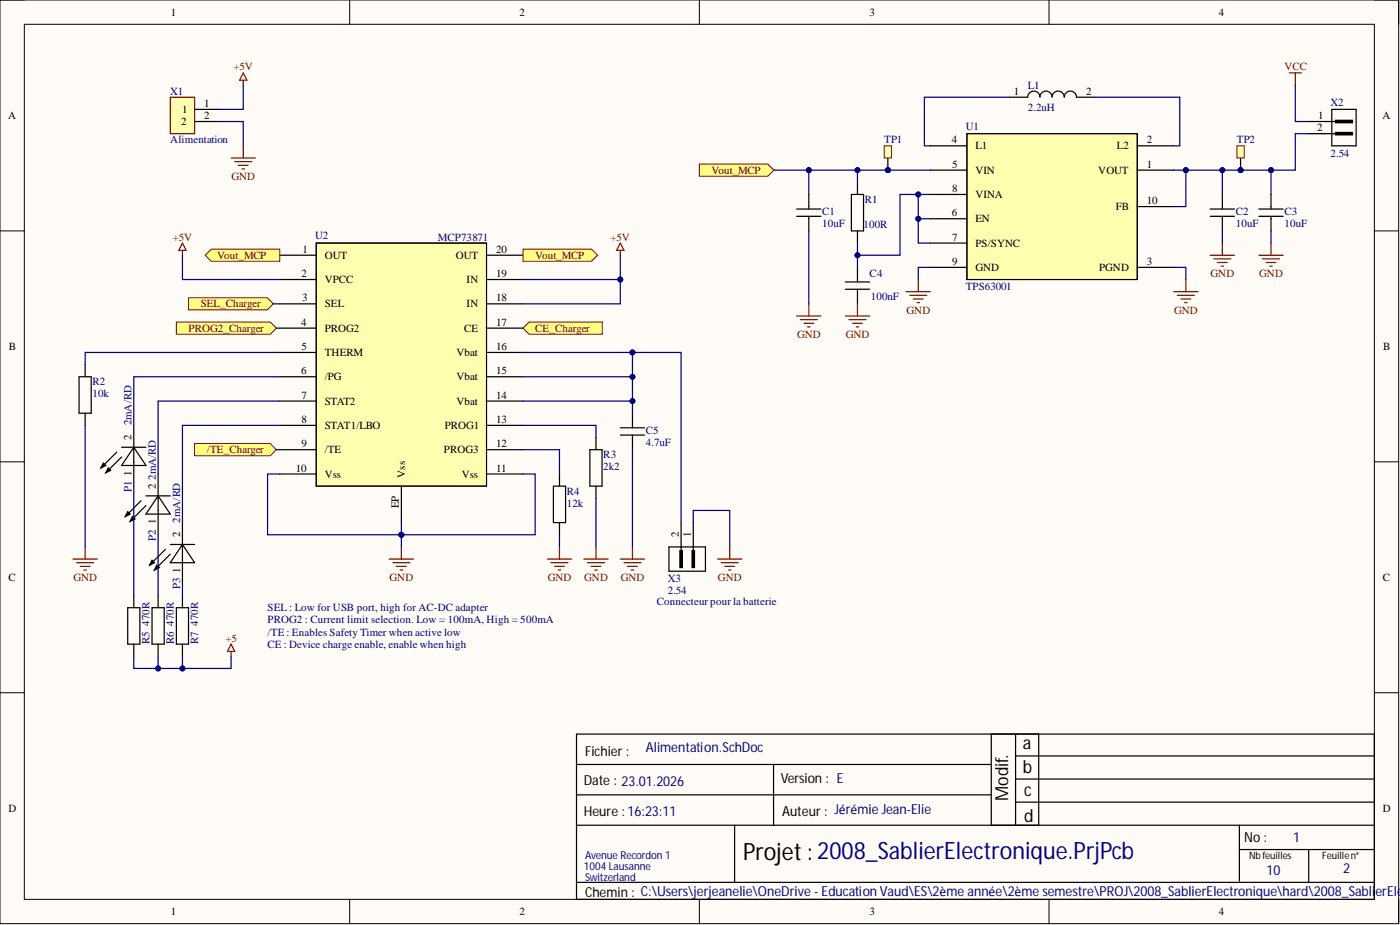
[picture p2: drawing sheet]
<svg xmlns="http://www.w3.org/2000/svg" width="292mm" height="193mm" viewBox="0 0 292 193" stroke-linecap="round" stroke-linejoin="round" font-family="sans-serif">
<defs><g id="words">
<text font-size="5" x="155" y="179.4">Projet: 2008_SablierElectronique.PrjPcb</text>
<g font-size="3.7">
<text x="213.4" y="156.2">a</text>
<text x="213.4" y="161.3">b</text>
<text x="210.4" y="167.1" transform="rotate(-90 210.4 167.1)">Modif.</text>
<text x="213.7" y="166.1">c</text>
<text x="213.7" y="171.4">d</text>
</g>
<g font-size="2.9">
<text x="122.1" y="157.7">Fichier :</text>
<text x="121.8" y="163.8">Date : 23.01.2026</text>
<text x="162.9" y="163.3">Version : E</text>
<text x="121.8" y="170.1">Heure : 16:23:11</text>
<text x="163.2" y="170.1">Auteur : Jérémie Jean-Elie</text>
<text x="259.6" y="175.7">No :</text>
<text x="122.1" y="187.1">Chemin : C:\Users\jerjeanelie\OneDrive - Education Vaud\ES\2ème année\2ème semestre\PROJ\2008_SablierElectronique\hard\2008_SablierElec</text>
</g>
<g font-size="2.9" fill="#000080">
<text x="134.7" y="156.9">Alimentation.SchDoc</text>
<text x="269.8" y="175.7">1</text>
<text x="264.3" y="182.6">10</text>
<text x="280.2" y="182">2</text>
</g>
<g font-size="2.3">
<text x="35.6" y="3.3">1</text>
<text x="108.4" y="3.3">2</text>
<text x="181.4" y="3.3">3</text>
<text x="254.3" y="3.3">4</text>
<text x="38" y="23.6">1</text>
<text x="42.6" y="22.3">1</text>
<text x="211.6" y="19.8">1</text>
<text x="226.6" y="19.8">2</text>
<text x="1.7" y="24.8">A</text>
<text x="37.8" y="26.1">2</text>
<text x="42.6" y="24.8">2</text>
<text x="198.6" y="29.9">4</text>
<text x="239.3" y="29.9">2</text>
<text x="274.8" y="27.4">2</text>
<text x="275" y="24.8">1</text>
<text x="288.4" y="24.8">A</text>
<text x="198.7" y="35">5</text>
<text x="203.5" y="31.2">L1</text>
<text x="233" y="31.2">L2</text>
<text x="239.3" y="35">1</text>
<text x="198.7" y="40.1">8</text>
<text x="203.5" y="36.3">VIN</text>
<text x="203.5" y="41.3">VINA</text>
<text x="229.1" y="36.3">VOUT</text>
<text x="198.6" y="45.1">6</text>
<text x="203.5" y="46.4">EN</text>
<text x="232.8" y="43.9">FB</text>
<text x="239.3" y="42.6">10</text>
<text x="63.1" y="52.7">1</text>
<text x="103.5" y="52.7">20</text>
<text x="198.7" y="50.2">7</text>
<text x="203.5" y="51.5">PS/SYNC</text>
<text x="62.9" y="57.8">2</text>
<text x="67.8" y="54">OUT</text>
<text x="67.8" y="59.1">VPCC</text>
<text x="95.1" y="54">OUT</text>
<text x="97.4" y="59.1">IN</text>
<text x="103.5" y="57.8">19</text>
<text x="198.7" y="55.3">9</text>
<text x="203.5" y="56.5">GND</text>
<text x="229.3" y="56.5">PGND</text>
<text x="239.3" y="55.3">3</text>
<text x="63" y="62.9">3</text>
<text x="67.8" y="64.1">SEL</text>
<text x="97.4" y="64.1">IN</text>
<text x="103.5" y="62.9">18</text>
<text x="62.8" y="67.9">4</text>
<text x="67.8" y="69.2">PROG2</text>
<text x="96.9" y="69.2">CE</text>
<text x="103.5" y="67.9">17</text>
<text x="1.9" y="73">B</text>
<text x="62.9" y="73">5</text>
<text x="67.8" y="74.3">THERM</text>
<text x="95.2" y="74.3">Vbat</text>
<text x="103.5" y="73">16</text>
<text x="288.6" y="73">B</text>
<text x="62.8" y="78.1">6</text>
<text x="62.9" y="83.2">7</text>
<text x="67.8" y="79.4">/PG</text>
<text x="95.2" y="79.4">Vbat</text>
<text x="103.5" y="83.2">14</text>
<text x="103.5" y="78.1">15</text>
<text x="62.9" y="88.2">8</text>
<text x="67.8" y="84.4">STAT2</text>
<text x="67.8" y="89.5">STAT1/LBO</text>
<text x="92.8" y="89.5">PROG1</text>
<text x="95.2" y="84.4">Vbat</text>
<text x="103.5" y="88.2">13</text>
<text x="27.4" y="91.8" transform="rotate(-90 27.4 91.8)">2</text>
<text x="62.9" y="93.3">9</text>
<text x="67.8" y="94.6">/TE</text>
<text x="92.6" y="94.6">PROG3</text>
<text x="103.5" y="93.3">12</text>
<text x="27.4" y="99.2" transform="rotate(-90 27.4 99.2)">1</text>
<text x="32.5" y="101.9" transform="rotate(-90 32.5 101.9)">2</text>
<text x="61.7" y="98.4">10</text>
<text x="67.8" y="99.6">Vss</text>
<text x="84.5" y="99.6" transform="rotate(-90 84.5 99.6)">Vss</text>
<text x="96.3" y="99.6">Vss</text>
<text x="103.5" y="98.4">11</text>
<text x="83.2" y="106.1" transform="rotate(-90 83.2 106.1)">EP</text>
<text x="32.5" y="109.4" transform="rotate(-90 32.5 109.4)">1</text>
<text x="37.6" y="112.1" transform="rotate(-90 37.6 112.1)">2</text>
<text x="141.6" y="112.1" transform="rotate(-90 141.6 112.1)">2</text>
<text x="144.1" y="112.1" transform="rotate(-90 144.1 112.1)">1</text>
<text x="37.6" y="119.5" transform="rotate(-90 37.6 119.5)">1</text>
<text x="1.8" y="121.2">C</text>
<text x="288.5" y="121.2">C</text>
<text x="1.8" y="169.4">D</text>
<text x="288.5" y="169.4">D</text>
<text x="35.6" y="190.9">1</text>
<text x="108.4" y="190.9">2</text>
<text x="181.4" y="190.9">3</text>
<text x="254.3" y="190.9">4</text>
</g>
<g font-size="2.3" fill="#800000">
<text x="48.7" y="14.7">+5V</text>
<text x="268" y="14.7">VCC</text>
<text x="48.3" y="37.5">GND</text>
<text x="148.5" y="36.3">Vout_MCP</text>
<text x="36" y="50.2">+5V</text>
<text x="127.4" y="50.2">+5V</text>
<text x="45.3" y="54">Vout_MCP</text>
<text x="111.7" y="54">Vout_MCP</text>
<text x="252.6" y="57.8">GND</text>
<text x="262.7" y="57.8">GND</text>
<text x="41.9" y="64.1">SEL_Charger</text>
<text x="189.1" y="65.4">GND</text>
<text x="245" y="65.4">GND</text>
<text x="39.3" y="69.2">PROG2_Charger</text>
<text x="111.7" y="69.2">CE_Charger</text>
<text x="166.3" y="70.5">GND</text>
<text x="176.5" y="70.5">GND</text>
<text x="43.1" y="94.6">/TE_Charger</text>
<text x="15.3" y="121.2">GND</text>
<text x="81.3" y="121.2">GND</text>
<text x="114.3" y="121.2">GND</text>
<text x="121.9" y="121.2">GND</text>
<text x="129.5" y="121.2">GND</text>
<text x="149.8" y="121.2">GND</text>
<text x="47" y="133.9">+5</text>
</g>
<g font-size="2.3" fill="#000080">
<text x="35.5" y="19.8">X1</text>
<text x="214.4" y="18.5">L1</text>
<text x="214.4" y="23.1">2.2uH</text>
<text x="277.6" y="22.1">X2</text>
<text x="35.5" y="29.9">Alimentation</text>
<text x="184.5" y="29.9">TP1</text>
<text x="201.5" y="27.1">U1</text>
<text x="258.1" y="29.9">TP2</text>
<text x="277.6" y="32.7">2.54</text>
<text x="171.5" y="44.9">C1</text>
<text x="171.5" y="47.4">10uF</text>
<text x="180.2" y="47.7">100R</text>
<text x="180.4" y="42.3">R1</text>
<text x="257.8" y="44.9">C2</text>
<text x="257.8" y="47.4">10uF</text>
<text x="268" y="44.9">C3</text>
<text x="268" y="47.4">10uF</text>
<text x="65.7" y="49.9">U2</text>
<text x="91.4" y="50.2">MCP73871</text>
<text x="181.4" y="57.8">C4</text>
<text x="181.7" y="62.6">100nF</text>
<text x="201.5" y="60.6">TPS63001</text>
<text x="19.3" y="80.4">R2</text>
<text x="19.3" y="82.9">10k</text>
<text x="27.4" y="88.7" transform="rotate(-90 27.4 88.7)">2mA/RD</text>
<text x="125.9" y="95.6">R3</text>
<text x="134.7" y="90.5">C5</text>
<text x="134.7" y="93">4.7uF</text>
<text x="32.5" y="100.1" transform="rotate(-90 32.5 100.1)">2mA/RD</text>
<text x="125.9" y="98.1">2k2</text>
<text x="27.4" y="102.7" transform="rotate(-90 27.4 102.7)">P1</text>
<text x="118.3" y="103.2">R4</text>
<text x="118.3" y="105.7">12k</text>
<text x="32.5" y="112.8" transform="rotate(-90 32.5 112.8)">P2</text>
<text x="37.6" y="109" transform="rotate(-90 37.6 109)">2mA/RD</text>
<text x="37.6" y="123" transform="rotate(-90 37.6 123)">P3</text>
<text x="139.3" y="121.4">X3</text>
<text x="139.3" y="124">2.54</text>
<text x="31.2" y="130.6" transform="rotate(-90 31.2 130.6)">470R</text>
<text x="36.3" y="130.6" transform="rotate(-90 36.3 130.6)">470R</text>
<text x="41.4" y="130.6" transform="rotate(-90 41.4 130.6)">470R</text>
<text x="55.8" y="127.5">SEL: Low for USB port, high for AC-DC adapter</text>
<text x="55.8" y="130.1">PROG2 : Current limit selection. Low = 100mA, High = 500mA</text>
<text x="137" y="126.3">Connecteur pour la batterie</text>
<text x="31.2" y="134.4" transform="rotate(-90 31.2 134.4)">R5</text>
<text x="36.3" y="134.4" transform="rotate(-90 36.3 134.4)">R6</text>
<text x="41.4" y="134.4" transform="rotate(-90 41.4 134.4)">R7</text>
<text x="55.8" y="132.6">/TE : Enables Safety Timer when active low</text>
<text x="55.8" y="135.1">CE : Device charge enable, enable when high</text>
<text x="122.1" y="179.2">Avenue Recordon 1</text>
<text x="121.8" y="181.5">1004Lausanne</text>
<text x="122.1" y="183.7">Switzerland</text>
</g>
<g font-size="2.1">
<text x="260.6" y="179.2">Nbfeuilles</text>
<text x="275.8" y="179.2">Feuillen°</text>
</g>
</g></defs>
<path d="M0 0h291.8v192.7h-291.8z" fill-rule="evenodd" fill="#fffcf8"/>
<path d="M0 0h291.8v192.7h-291.8z" fill="none" stroke="#000" stroke-width=".21"/>
<path d="M5.1 5.1h281.7v182.5h-281.7z" fill-rule="evenodd" fill="#fffcf8"/>
<g fill="none" stroke="#000" stroke-width=".21">
<path d="M0 0h5.1M73 0v5.1M145.9 0v5.1M218.9 0v5.1M286.8 0h5v5.1M5.1 5.1h281.7v182.5h-281.7zM0 48.2h5.1M286.8 48.2h5M0 96.3h5.1M286.8 96.3h5M0 144.5h5.1M286.8 144.5h5"/>
<path d="M73 187.6v5.1M145.9 187.6v5.1M218.9 187.6v5.1M291.8 187.6v5.1"/>
</g>
<g fill="none" stroke="#000" stroke-width=".25">
<path d="M120.3 153.1h166.5v34.5h-166.5zM120.3 159.5h86.5M161.4 159.5v12.7M206.8 153.1v19.1M211.9 153.1v19.1M211.9 157.7h74.9M216.7 153.1v19.1M120.3 172.2h166.5M120.3 165.8h86.5M153.3 172.2v11.9M211.9 162.5h74.9M211.9 167.3h74.9"/>
<path d="M258.6 172.2v11.6M258.6 177.2h28.2M273 177.2v6.9M120.3 184.1h166.5"/>
</g>
<path d="M50.8 15.2l.7 1.5h-1.5zM50.8 16.7v1M269 15.2h2.5M270.3 15.2v2.5" fill="none" stroke="#800000" stroke-width=".25"/>
<path d="M35.5 20.3h5.1v7.6h-5.1z" fill-rule="evenodd" fill="#ffffb0"/>
<path d="M35.5 20.3h5.1v7.6h-5.1zM48.2 33h5.1M49 33.7h3.5M49.7 34.5h2.1M50.5 35.2h.5M50.8 30.4v2.6" fill="none" stroke="#800000" stroke-width=".25"/>
<path d="M40.6 22.8h5.1M40.6 25.4h5.1" fill="none" stroke="#000" stroke-width=".25"/>
<path d="M66 50.7h35.5v50.7h-35.5z" fill-rule="evenodd" fill="#ffffb0"/>
<path d="M66 50.7h35.5v50.7h-35.5z" fill="none" stroke="#800000" stroke-width=".21"/>
<g fill="none" stroke="#000" stroke-width=".25">
<path d="M58.4 53.2h7.6M58.4 58.3h7.6M66 50.7h35.5v50.7h-35.5zM101.5 53.2h7.6M101.5 58.3h7.6M58.4 63.4h7.6M58.4 68.5h7.6M58.4 73.5h7.6M58.4 78.6h7.6M101.5 63.4h7.6M101.5 68.5h7.6M101.5 73.5h7.6"/>
<path d="M101.5 78.6h7.6M58.4 83.7h7.6M58.4 88.7h7.6M58.4 93.8h7.6M58.4 98.9h7.6M101.5 83.7h7.6M101.5 88.7h7.6M101.5 93.8h7.6M101.5 98.9h7.6M83.7 101.4v7.6"/>
</g>
<path d="M81.2 116.6h5.1M82 117.4h3.5M82.7 118.2h2.1M83.5 118.9h.5M83.7 114.1v2.5" fill="none" stroke="#800000" stroke-width=".25"/>
<path d="M109.1 52h14.3l1.3 1.2-1.3 1.3h-14.3z" fill-rule="evenodd" fill="#ffff80"/>
<path d="M109.1 52h14.3l1.3 1.2-1.3 1.3h-14.3z" fill="none" stroke="#800000" stroke-width=".21"/>
<path d="M145.9 34.2h14.3l1.3 1.3-1.3 1.3h-14.3z" fill-rule="evenodd" fill="#ffff80"/>
<path d="M145.9 34.2h14.3l1.3 1.3-1.3 1.3h-14.3z" fill="none" stroke="#800000" stroke-width=".21"/>
<path d="M42.8 53.2l1.3-1.2h14.3v2.5h-14.3z" fill-rule="evenodd" fill="#ffff80"/>
<path d="M42.8 53.2l1.3-1.2h14.3v2.5h-14.3z" fill="none" stroke="#800000" stroke-width=".21"/>
<g fill="none" stroke="#000" stroke-width=".25">
<path d="M16.5 78.6h2.5v7.6h-2.5zM17.8 76.1v2.5M17.8 86.2v2.5M21.6 96.6l.5 .5-1 .5zM22.6 97.6l.5 .5-1 .5zM24.4 94.3l-3.3 3.3M25.4 95.3l-3.3 3.3M25.4 93.3h5.1M27.9 88.7v12.7M27.9 93.3l2.6 3.8h-5.1zM33 98.9v12.7M123.1 93.8h2.5v7.6h-2.5z"/>
<path d="M124.3 91.3v2.5M129.4 90.8h5.1M129.4 89.2h5.1M132 86.2v3M132 90.8v3M26.6 106.7l.6 .5-1.1 .6zM27.7 107.8l.5 .5-1 .5zM29.4 104.5l-3.3 3.3M30.5 105.5l-3.3 3.3M30.5 103.4h5M31.7 116.9l.5 .5-1 .5zM32.7 117.9l.5 .5-1 .5z"/>
<path d="M33 103.4l2.5 3.8h-5zM34.5 114.6l-3.3 3.3M35.5 115.6l-3.3 3.3M35.5 113.6h5.1M38.1 109v12.7M38.1 113.6l2.5 3.8h-5.1zM124.3 101.4v2.6M139.6 114.1h7.6v5.1h-7.6zM141.9 114.9h.5v3.5h-.5zM142.1 109v6.9M144.4 114.9h.5v3.5h-.5zM144.6 109v6.9"/>
<path d="M26.6 126.8h2.6v7.6h-2.6zM27.9 124.2v2.6M27.9 134.4v2.5M31.7 126.8h2.6v7.6h-2.6zM33 124.2v2.6M33 134.4v2.5M36.8 126.8h2.5v7.6h-2.5zM38.1 124.2v2.6M38.1 134.4v2.5"/>
</g>
<g fill="none" stroke="#800000" stroke-width=".25">
<path d="M38.1 50.7l.7 1.5h-1.5zM38.1 52.2v1M129.4 50.7l.8 1.5h-1.5zM129.4 52.2v1M15.2 116.6h5.1M16 117.4h3.5M16.7 118.2h2.1M17.5 118.9h.5M17.8 114.1v2.5M121.8 116.6h5.1M122.6 117.4h3.5M123.3 118.2h2.1"/>
<path d="M124.1 118.9h.5M124.3 114.1v2.5M129.4 116.6h5.1M130.2 117.4h3.5M130.9 118.2h2.1M131.7 118.9h.5M132 114.1v2.5M149.7 116.6h5.1M150.5 117.4h3.5M151.2 118.2h2.1M152 118.9h.5M152.3 114.1v2.5"/>
<path d="M48.2 134.4l.8 1.5h-1.5zM48.2 135.9v1"/>
</g>
<g fill="#000">
<path d="M21.6 96.6l.5 .5-1 .5zM22.6 97.6l.5 .5-1 .5zM26.6 106.7l.6 .5-1.1 .6zM27.7 107.8l.5 .5-1 .5zM31.7 116.9l.5 .5-1 .5zM32.7 117.9l.5 .5-1 .5z"/>
<path d="M141.9 114.9h.5v3.5h-.5z" fill-rule="evenodd"/>
<path d="M144.4 114.9h.5v3.5h-.5z" fill-rule="evenodd"/>
</g>
<path d="M201.7 27.9h35.6v30.4h-35.6z" fill-rule="evenodd" fill="#ffffb0"/>
<path d="M201.7 27.9h35.6v30.4h-35.6z" fill="none" stroke="#800000" stroke-width=".21"/>
<g fill="none" stroke="#000" stroke-width=".25">
<path d="M178.9 38v2.6M194.1 30.4h7.6M194.1 35.5h7.6M201.7 27.9h35.6v30.4h-35.6zM237.3 30.4h7.6M237.3 35.5h7.6M166.2 45.1h5.1M166.2 43.6h5.1M168.8 40.6v3M168.8 45.1v3.1M176.4 58.8h5M177.6 40.6h2.6v7.6h-2.6z"/>
<path d="M178.9 48.2v2.5M178.9 55.8v3M194.1 40.6h7.6M194.1 45.6h7.6M194.1 50.7h7.6M194.1 55.8h7.6M237.3 55.8h7.6M237.3 43.1h7.6M252.5 45.1h5.1M252.5 43.6h5.1M255 40.6v3M255 45.1v3.1"/>
<path d="M262.6 45.1h5.1M262.6 43.6h5.1M265.2 40.6v3M265.2 45.1v3.1M176.4 60.3h5M178.9 60.3v3.1"/>
</g>
<g fill="none" stroke="#800000" stroke-width=".25">
<path d="M191.6 58.3v2.5M247.4 58.3v2.5M252.5 53.2h5.1M253.3 54h3.5M254 54.8h2M254.8 55.5h.5M255 50.7v2.5M262.6 53.2h5.1M263.4 54h3.6M264.2 54.8h2M264.9 55.5h.5M265.2 50.7v2.5"/>
<path d="M166.2 65.9h5.1M167 66.7h3.5M167.7 67.4h2.1M168.5 68.2h.5M168.8 63.4v2.5M176.4 65.9h5M177.1 66.7h3.6M177.9 67.4h2M178.6 68.2h.6M178.9 63.4v2.5M189.1 60.8h5M189.8 61.6h3.6"/>
<path d="M190.6 62.4h2M191.3 63.1h.5M244.9 60.8h5.1M245.6 61.6h3.6M246.4 62.4h2M247.2 63.1h.5"/>
</g>
<path d="M39.3 62.1h16.5l1.2 1.3-1.2 1.3h-16.5z" fill-rule="evenodd" fill="#ffff80"/>
<path d="M39.3 62.1h16.5l1.2 1.3-1.2 1.3h-16.5z" fill="none" stroke="#800000" stroke-width=".21"/>
<path d="M36.8 67.2h19.6l1.3 1.3-1.3 1.2h-19.6z" fill-rule="evenodd" fill="#ffff80"/>
<path d="M36.8 67.2h19.6l1.3 1.3-1.3 1.2h-19.6z" fill="none" stroke="#800000" stroke-width=".21"/>
<path d="M40.6 92.5h15.8l1.3 1.3-1.3 1.3h-15.8z" fill-rule="evenodd" fill="#ffff80"/>
<path d="M40.6 92.5h15.8l1.3 1.3-1.3 1.3h-15.8z" fill="none" stroke="#800000" stroke-width=".21"/>
<path d="M109.1 68.5l1.3-1.3h15.3v2.5h-15.3z" fill-rule="evenodd" fill="#ffff80"/>
<path d="M109.1 68.5l1.3-1.3h15.3v2.5h-15.3z" fill="none" stroke="#800000" stroke-width=".21"/>
<path d="M210.6 20.3h3.8M214.4 20.2a1.29 1.29 0 0 1 1.3-1.2 1.29 1.29 0 0 1 1.3 1.3M217 20.2a1.29 1.29 0 0 1 1.3-1.2 1.29 1.29 0 0 1 1.2 1.3M219.5 20.2a1.29 1.29 0 0 1 1.3-1.2 1.29 1.29 0 0 1 1.3 1.3 1.27 1.27 0 0 1 1.2-1.3 1.27 1.27 0 0 1 1.3 1.3M224.6 20.3h3.8M272.8 25.4h6.8M272.8 27.9h6.8M277.9 22.8h5v7.6h-5zM278.6 25.1h3.6v.5h-3.6zM278.6 27.6h3.6v.5h-3.6z" fill="none" stroke="#000" stroke-width=".25"/>
<g fill="#000">
<path d="M278.6 25.1h3.6v.5h-3.6z" fill-rule="evenodd"/>
<path d="M278.6 27.6h3.6v.5h-3.6z" fill-rule="evenodd"/>
</g>
<circle cx="185.2" cy="35.5" r=".51" fill="#000080"/>
<circle cx="185.2" cy="35.5" r=".51" fill="none" stroke="#000080" stroke-width=".21"/>
<path d="M185.2 33v2.5" fill="none" stroke="#000" stroke-width=".25"/>
<circle cx="185.2" cy="35.5" r=".51" fill="#000080"/>
<circle cx="185.2" cy="35.5" r=".51" fill="none" stroke="#000080" stroke-width=".21"/>
<path d="M184.5 30.4h1.5v2.6h-1.5z" fill-rule="evenodd" fill="#ffffb0"/>
<path d="M184.5 30.4h1.5v2.6h-1.5z" fill="none" stroke="#800000" stroke-width=".21"/>
<circle cx="258.8" cy="35.5" r=".51" fill="#000080"/>
<circle cx="258.8" cy="35.5" r=".51" fill="none" stroke="#000080" stroke-width=".21"/>
<path d="M258.8 33v2.5" fill="none" stroke="#000" stroke-width=".25"/>
<circle cx="258.8" cy="35.5" r=".51" fill="#000080"/>
<circle cx="258.8" cy="35.5" r=".51" fill="none" stroke="#000080" stroke-width=".21"/>
<path d="M258.1 30.4h1.5v2.6h-1.5z" fill-rule="evenodd" fill="#ffffb0"/>
<path d="M258.1 30.4h1.5v2.6h-1.5z" fill="none" stroke="#800000" stroke-width=".21"/>
<path d="M116.7 98.9v2.5M115.5 101.4h2.5v7.6h-2.5zM116.7 109v2.6" fill="none" stroke="#000" stroke-width=".25"/>
<path d="M114.2 116.6h5.1M115 117.4h3.5M115.7 118.2h2M116.5 118.9h.5M116.7 114.1v2.5" fill="none" stroke="#800000" stroke-width=".25"/>
<path d="M50.8 17.7v5.1h-5.1M45.7 25.4h5.1v5M83.7 109v5.1" fill="none" stroke="#000080" stroke-width=".25"/>
<circle cx="83.7" cy="111.6" r=".51" fill="#000080"/>
<circle cx="83.7" cy="111.6" r=".51" fill="none" stroke="#000080" stroke-width=".21"/>
<path d="M109.1 98.9h2.6v12.7h-28" fill="none" stroke="#000080" stroke-width=".25"/>
<circle cx="83.7" cy="111.6" r=".51" fill="#000080"/>
<circle cx="83.7" cy="111.6" r=".51" fill="none" stroke="#000080" stroke-width=".21"/>
<path d="M58.4 98.9h-2.6v12.7h27.9" fill="none" stroke="#000080" stroke-width=".25"/>
<circle cx="83.7" cy="111.6" r=".51" fill="#000080"/>
<circle cx="83.7" cy="111.6" r=".51" fill="none" stroke="#000080" stroke-width=".21"/>
<path d="M129.4 53.2v10.2h-20.3M58.4 73.5h-40.6v2.6M17.8 88.7v25.4M109.1 88.7h15.2v2.6M132 93.8v20.3M124.3 104v10.1M144.6 109v-2.5h7.7v7.6" fill="none" stroke="#000080" stroke-width=".25"/>
<circle cx="129.4" cy="58.3" r=".51" fill="#000080"/>
<circle cx="129.4" cy="58.3" r=".51" fill="none" stroke="#000080" stroke-width=".21"/>
<path d="M109.1 58.3h20.3" fill="none" stroke="#000080" stroke-width=".25"/>
<circle cx="129.4" cy="58.3" r=".51" fill="#000080"/>
<circle cx="129.4" cy="58.3" r=".51" fill="none" stroke="#000080" stroke-width=".21"/>
<path d="M38.1 53.2v5.1h20.3M109.1 78.6h22.9v5.1h-22.9" fill="none" stroke="#000080" stroke-width=".25"/>
<circle cx="132" cy="78.6" r=".51" fill="#000080"/>
<circle cx="132" cy="78.6" r=".51" fill="none" stroke="#000080" stroke-width=".21"/>
<circle cx="132" cy="83.7" r=".51" fill="#000080"/>
<circle cx="132" cy="83.7" r=".51" fill="none" stroke="#000080" stroke-width=".21"/>
<path d="M132 73.5v5.1" fill="none" stroke="#000080" stroke-width=".25"/>
<circle cx="132" cy="78.6" r=".51" fill="#000080"/>
<circle cx="132" cy="78.6" r=".51" fill="none" stroke="#000080" stroke-width=".21"/>
<circle cx="132" cy="73.5" r=".51" fill="#000080"/>
<circle cx="132" cy="73.5" r=".51" fill="none" stroke="#000080" stroke-width=".21"/>
<path d="M109.1 73.5h33v35.5" fill="none" stroke="#000080" stroke-width=".25"/>
<circle cx="132" cy="73.5" r=".51" fill="#000080"/>
<circle cx="132" cy="73.5" r=".51" fill="none" stroke="#000080" stroke-width=".21"/>
<path d="M58.4 78.6h-30.5v10.1M58.4 83.7h-25.4v15.2M58.4 88.7h-20.3v20.3M27.9 101.4v22.8M33 111.6v12.6M27.9 136.9v2.5h20.3v-2.5M38.1 121.7v2.5" fill="none" stroke="#000080" stroke-width=".25"/>
<circle cx="38.1" cy="139.4" r=".51" fill="#000080"/>
<circle cx="38.1" cy="139.4" r=".51" fill="none" stroke="#000080" stroke-width=".21"/>
<circle cx="33" cy="139.4" r=".51" fill="#000080"/>
<circle cx="33" cy="139.4" r=".51" fill="none" stroke="#000080" stroke-width=".21"/>
<path d="M33 136.9v2.5" fill="none" stroke="#000080" stroke-width=".25"/>
<circle cx="33" cy="139.4" r=".51" fill="#000080"/>
<circle cx="33" cy="139.4" r=".51" fill="none" stroke="#000080" stroke-width=".21"/>
<path d="M38.1 136.9v2.5" fill="none" stroke="#000080" stroke-width=".25"/>
<circle cx="38.1" cy="139.4" r=".51" fill="#000080"/>
<circle cx="38.1" cy="139.4" r=".51" fill="none" stroke="#000080" stroke-width=".21"/>
<path d="M244.9 35.5h2.5v7.6h-2.5M194.1 55.8h-2.5v2.5M244.9 55.8h2.5v2.5" fill="none" stroke="#000080" stroke-width=".25"/>
<circle cx="247.4" cy="35.5" r=".51" fill="#000080"/>
<circle cx="247.4" cy="35.5" r=".51" fill="none" stroke="#000080" stroke-width=".21"/>
<path d="M247.4 35.5h7.6v5.1" fill="none" stroke="#000080" stroke-width=".25"/>
<circle cx="247.4" cy="35.5" r=".51" fill="#000080"/>
<circle cx="247.4" cy="35.5" r=".51" fill="none" stroke="#000080" stroke-width=".21"/>
<circle cx="255" cy="35.5" r=".51" fill="#000080"/>
<circle cx="255" cy="35.5" r=".51" fill="none" stroke="#000080" stroke-width=".21"/>
<path d="M255 35.5h10.2v5.1" fill="none" stroke="#000080" stroke-width=".25"/>
<circle cx="255" cy="35.5" r=".51" fill="#000080"/>
<circle cx="255" cy="35.5" r=".51" fill="none" stroke="#000080" stroke-width=".21"/>
<circle cx="258.8" cy="35.5" r=".51" fill="#000080"/>
<circle cx="258.8" cy="35.5" r=".51" fill="none" stroke="#000080" stroke-width=".21"/>
<circle cx="265.2" cy="35.5" r=".51" fill="#000080"/>
<circle cx="265.2" cy="35.5" r=".51" fill="none" stroke="#000080" stroke-width=".21"/>
<path d="M194.1 40.6h-2.5v10.1h2.5M255 48.2v2.5M265.2 48.2v2.5" fill="none" stroke="#000080" stroke-width=".25"/>
<circle cx="191.6" cy="40.6" r=".51" fill="#000080"/>
<circle cx="191.6" cy="40.6" r=".51" fill="none" stroke="#000080" stroke-width=".21"/>
<circle cx="191.6" cy="45.6" r=".51" fill="#000080"/>
<circle cx="191.6" cy="45.6" r=".51" fill="none" stroke="#000080" stroke-width=".21"/>
<path d="M191.6 45.6h2.5" fill="none" stroke="#000080" stroke-width=".25"/>
<circle cx="191.6" cy="45.6" r=".51" fill="#000080"/>
<circle cx="191.6" cy="45.6" r=".51" fill="none" stroke="#000080" stroke-width=".21"/>
<path d="M178.9 50.7v5.1" fill="none" stroke="#000080" stroke-width=".25"/>
<circle cx="178.9" cy="53.2" r=".51" fill="#000080"/>
<circle cx="178.9" cy="53.2" r=".51" fill="none" stroke="#000080" stroke-width=".21"/>
<path d="M191.6 40.6h-3.8v12.6h-8.9" fill="none" stroke="#000080" stroke-width=".25"/>
<circle cx="178.9" cy="53.2" r=".51" fill="#000080"/>
<circle cx="178.9" cy="53.2" r=".51" fill="none" stroke="#000080" stroke-width=".21"/>
<circle cx="191.6" cy="40.6" r=".51" fill="#000080"/>
<circle cx="191.6" cy="40.6" r=".51" fill="none" stroke="#000080" stroke-width=".21"/>
<path d="M194.1 35.5h-15.2v2.5" fill="none" stroke="#000080" stroke-width=".25"/>
<circle cx="178.9" cy="35.5" r=".51" fill="#000080"/>
<circle cx="178.9" cy="35.5" r=".51" fill="none" stroke="#000080" stroke-width=".21"/>
<circle cx="185.2" cy="35.5" r=".51" fill="#000080"/>
<circle cx="185.2" cy="35.5" r=".51" fill="none" stroke="#000080" stroke-width=".21"/>
<path d="M272.8 27.9h-2.5v7.6h-5.1M168.8 48.2v15.2" fill="none" stroke="#000080" stroke-width=".25"/>
<circle cx="265.2" cy="35.5" r=".51" fill="#000080"/>
<circle cx="265.2" cy="35.5" r=".51" fill="none" stroke="#000080" stroke-width=".21"/>
<path d="M270.3 17.7v7.7h2.5M168.8 35.5v5.1" fill="none" stroke="#000080" stroke-width=".25"/>
<circle cx="168.8" cy="35.5" r=".51" fill="#000080"/>
<circle cx="168.8" cy="35.5" r=".51" fill="none" stroke="#000080" stroke-width=".21"/>
<path d="M210.6 20.3h-17.7v10.1h1.2M228.4 20.3h17.8v10.1h-1.3M57 63.4h1.4M57.7 68.5h.7M57.7 93.8h.7M132 83.7v2.5" fill="none" stroke="#000080" stroke-width=".25"/>
<circle cx="132" cy="83.7" r=".51" fill="#000080"/>
<circle cx="132" cy="83.7" r=".51" fill="none" stroke="#000080" stroke-width=".21"/>
<path d="M161.5 35.5h17.4M109.1 93.8h7.6v5.1M116.7 111.6v2.5" fill="none" stroke="#000080" stroke-width=".25"/>
<circle cx="168.8" cy="35.5" r=".51" fill="#000080"/>
<circle cx="168.8" cy="35.5" r=".51" fill="none" stroke="#000080" stroke-width=".21"/>
<circle cx="178.9" cy="35.5" r=".51" fill="#000080"/>
<circle cx="178.9" cy="35.5" r=".51" fill="none" stroke="#000080" stroke-width=".21"/>
<use href="#words"/>
</svg>
